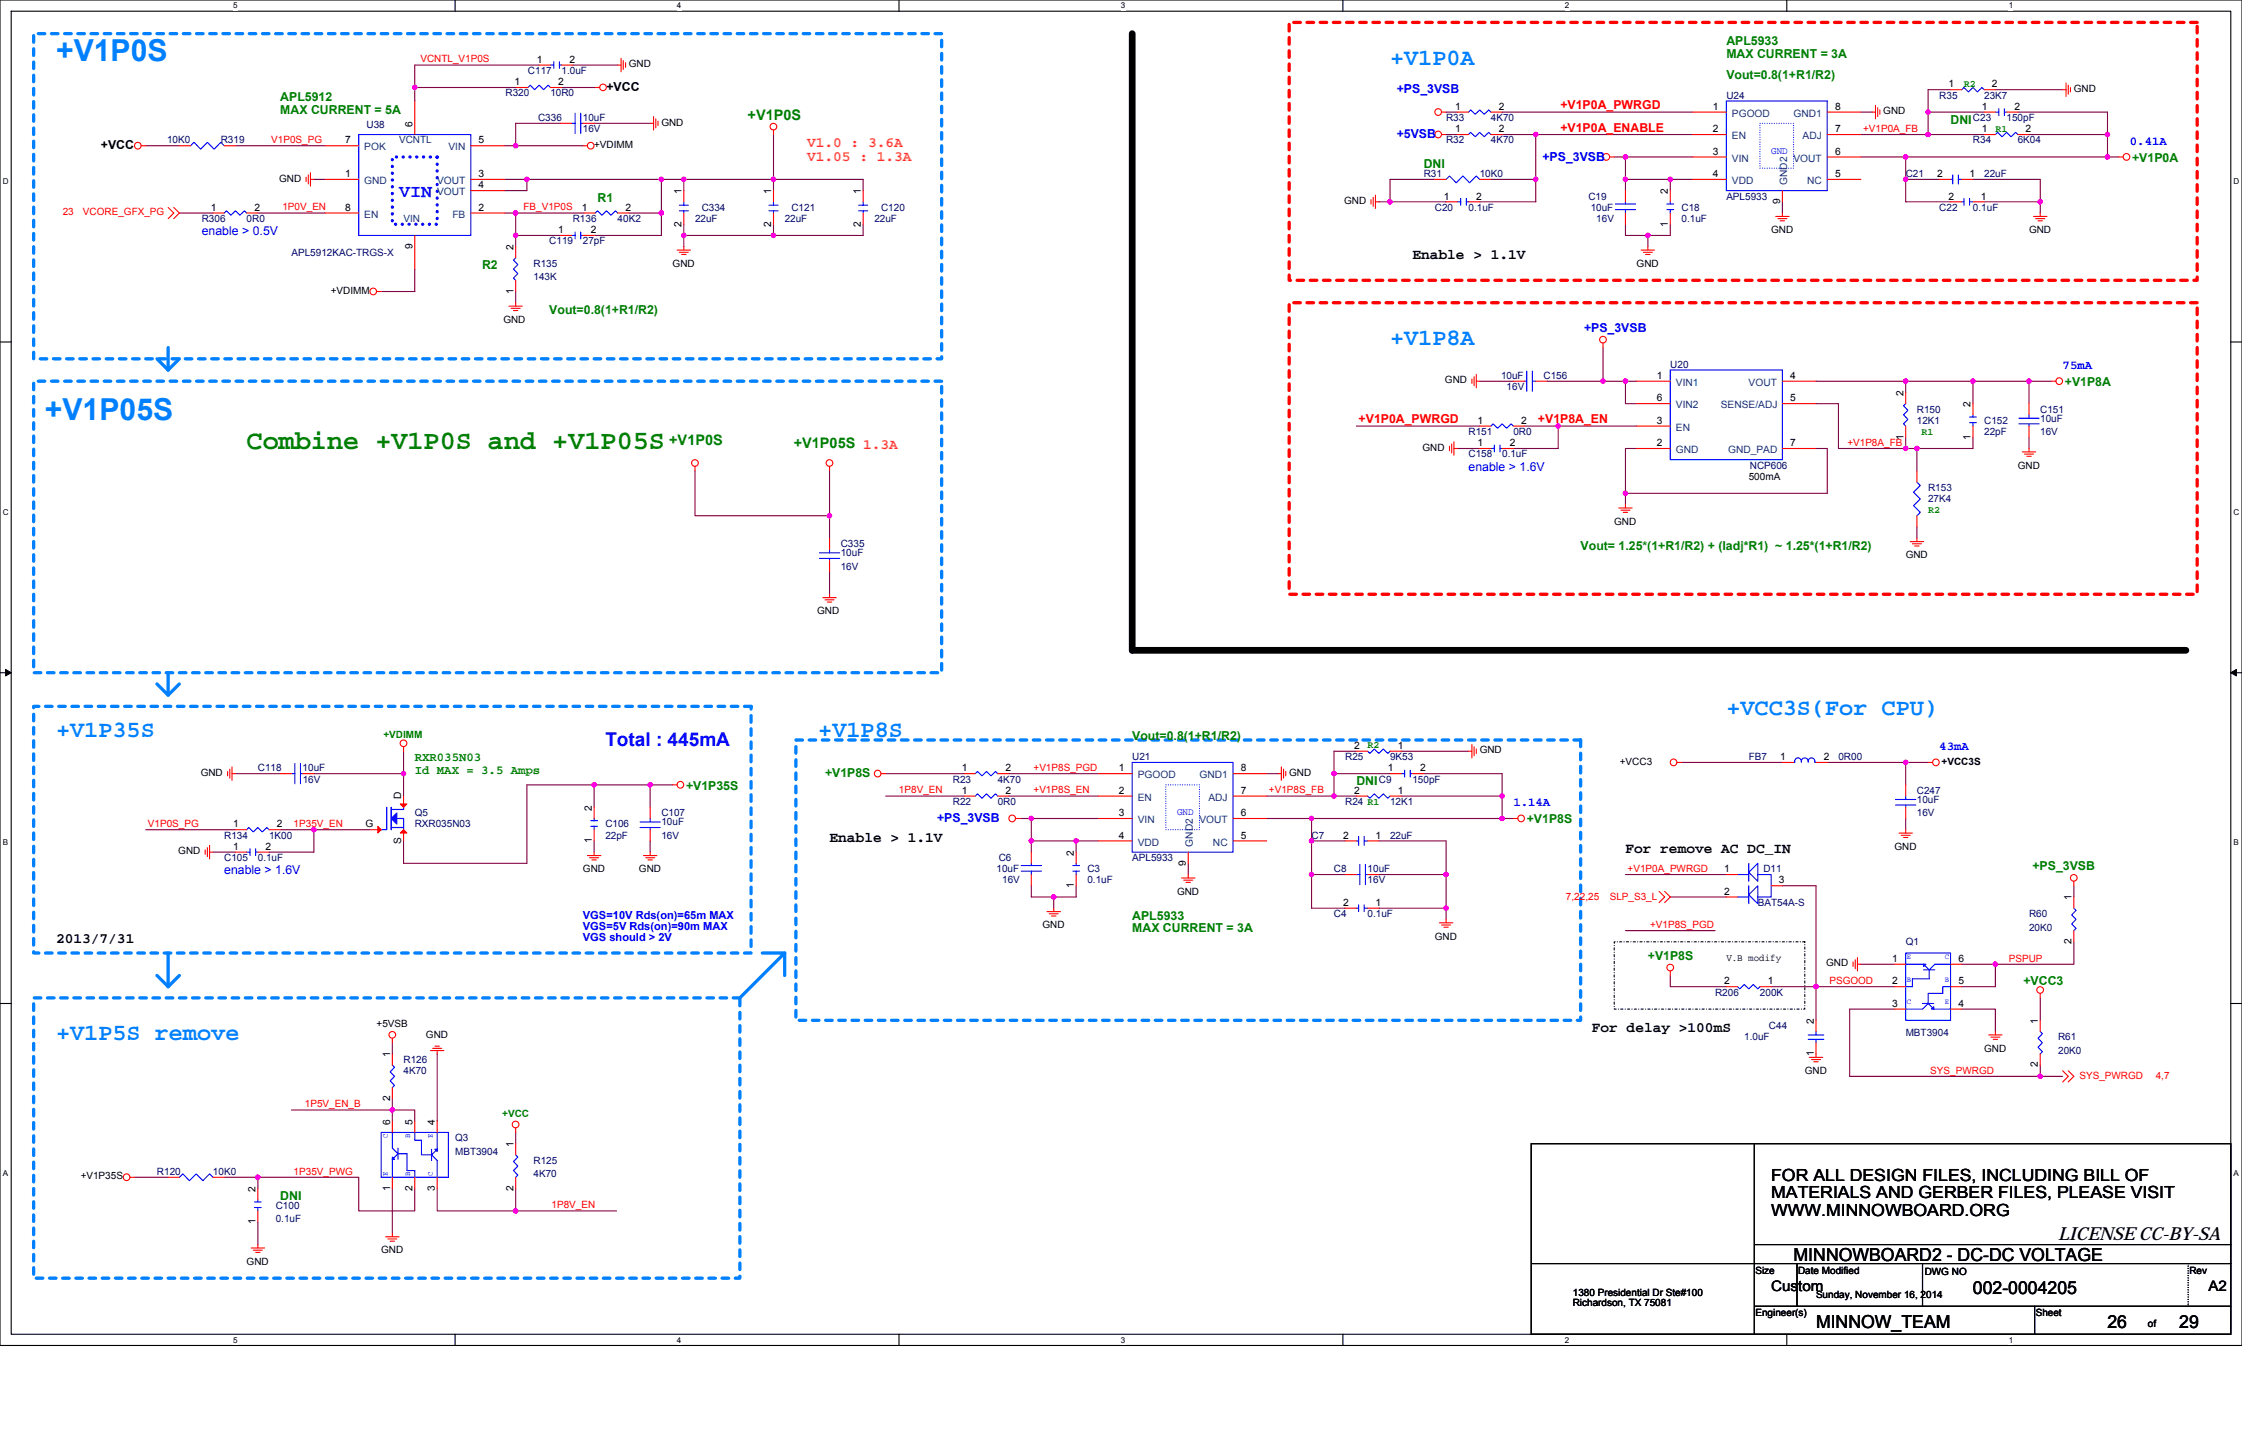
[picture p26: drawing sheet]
<svg xmlns="http://www.w3.org/2000/svg" width="432mm" height="279mm" viewBox="0 0 432 279" stroke-linecap="round" stroke-linejoin="round" font-family="sans-serif">
<defs><g id="words">
<g font-size="5.8" fill="#0080ff">
<text x="10.8" y="11.7">+V1P0S</text>
<text x="8.6" y="80.8">+V1P05S</text>
</g>
<text font-size="5.2" fill="#008000" x="47.5" y="86.4">Combine +V1P0S and +V1P05S</text>
<g font-size="4.5" fill="#0080ff">
<text x="267.7" y="12.4">+V1P0A</text>
<text x="267.7" y="66.4">+V1P8A</text>
<text x="332.5" y="137.6">+VCC3S(For CPU)</text>
<text x="10.8" y="142">+V1P35S</text>
<text x="157.6" y="142">+V1P8S</text>
<text x="10.8" y="200.3">+V1P5S remove</text>
</g>
<text font-size="3.7" fill="#00f" x="116.6" y="143.7">Total : 445mA</text>
<text font-size="3.5" fill="#00f" x="76.9" y="37.9">VIN</text>
<g font-size="3.5">
<text x="396.4" y="238.7">LICENSE CC-BY-SA</text>
<text x="345.4" y="242.7">MINNOWBOARD2 - DC-DC VOLTAGE</text>
<text x="380" y="249.2">002-0004205</text>
<text x="349.8" y="255.7">MINNOW_TEAM</text>
<text x="405.9" y="255.7">26</text>
<text x="419.7" y="255.7">29</text>
</g>
<g font-size="3.2">
<text x="341.1" y="227.4">FOR ALL DESIGN FILES, INCLUDING BILL OF</text>
<text x="341.1" y="230.7">MATERIALS AND GERBER FILES, PLEASE VISIT</text>
<text x="341.1" y="234.1">WWW.MINNOWBOARD.ORG</text>
</g>
<g font-size="2.8" fill="#008000">
<text x="144" y="23.1">+V1P0S</text>
<text x="128.9" y="85.7">+V1P0S</text>
<text x="152.9" y="86.4">+V1P05S 1.3A</text>
</g>
<g font-size="2.8" fill="#ff8000">
<text x="155.4" y="28.2">V1.0 : 3.6A</text>
<text x="155.4" y="31">V1.05 : 1.3A</text>
</g>
<g font-size="2.8">
<text x="272" y="49.8">Enable &gt; 1.1V</text>
<text x="159.8" y="162.1">Enable &gt; 1.1V</text>
<text x="313.1" y="164.3">For remove AC DC_IN</text>
<text x="10.8" y="181.5">2013/7/31</text>
<text x="306.6" y="198.8">For delay &gt;100mS</text>
<text x="341.1" y="248.6">Custom</text>
<text x="425.3" y="248.6">A2</text>
</g>
<g font-size="2.4" fill="#008000">
<text x="332.5" y="8.7">APL5933</text>
<text x="332.5" y="11.1">MAX CURRENT = 3A</text>
<text x="332.5" y="15.2">Vout=0.8(1+R1/R2)</text>
<text x="54" y="19.5">APL5912</text>
<text x="54" y="21.9">MAX CURRENT = 5A</text>
<text x="375.7" y="23.8">DNI</text>
<text x="274.2" y="32.4">DNI</text>
<text x="410.6" y="31.1">+V1P0A</text>
<text x="115.1" y="38.9">R1</text>
<text x="92.8" y="51.9">R2</text>
<text x="105.8" y="60.5">Vout=0.8(1+R1/R2)</text>
<text x="397.7" y="74.3">+V1P8A</text>
<text x="304.4" y="105.8">Vout= 1.25*(1+R1/R2) + (Iadj*R1) ~ 1.25*(1+R1/R2)</text>
<text x="218.1" y="142.5">Vout=0.8(1+R1/R2)</text>
<text x="79.9" y="146.6">RXR035N03</text>
<text x="79.9" y="149">Id MAX = 3.5 Amps</text>
<text x="158.9" y="149.7">+V1P8S</text>
<text x="132.1" y="152">+V1P35S</text>
<text x="261.2" y="151.2">DNI</text>
<text x="294" y="158.5">+V1P8S</text>
<text x="391.4" y="167.6">+PS_3VSB</text>
<text x="218.1" y="177.1">APL5933</text>
<text x="218.1" y="179.5">MAX CURRENT = 3A</text>
<text x="317.4" y="184.8">+V1P8S</text>
<text x="389.7" y="189.6">+VCC3</text>
<text x="54" y="231.1">DNI</text>
</g>
<g font-size="2.4">
<text x="116.8" y="17.5">+VCC</text>
<text x="19.4" y="28.8">+VCC</text>
</g>
<g font-size="2.4" fill="#00f">
<text x="269" y="18">+PS_3VSB</text>
<text x="269" y="26.6">+5VSB</text>
<text x="410.2" y="27.9">0.41A</text>
<text x="297.1" y="30.9">+PS_3VSB</text>
<text x="38.9" y="45.3">enable &gt; 0.5V</text>
<text x="305.1" y="63.9">+PS_3VSB</text>
<text x="397.3" y="71.1">75mA</text>
<text x="282.8" y="90.6">enable &gt; 1.6V</text>
<text x="373.5" y="144.5">43mA</text>
<text x="291.5" y="155.3">1.14A</text>
<text x="180.5" y="158.3">+PS_3VSB</text>
<text x="43.2" y="168.4">enable &gt; 1.6V</text>
</g>
<g font-size="2.4" fill="#f00">
<text x="300.5" y="21.1">+V1P0A_PWRGD</text>
<text x="300.5" y="25.4">+V1P0A_ENABLE</text>
<text x="261.7" y="81.5">+V1P0A_PWRGD</text>
<text x="296.2" y="81.5">+V1P8A_EN</text>
</g>
<g font-size="2.1" fill="#00f">
<text x="112.3" y="176.9">VGS=10V Rds(on)=65m MAX</text>
<text x="112.3" y="179.1">VGS=5V Rds(on)=90m MAX</text>
<text x="112.3" y="181.3">VGS should &gt; 2V</text>
</g>
<g font-size="1.9" fill="#f00">
<text x="81" y="12">VCNTL_V1P0S</text>
<text x="52.2" y="27.5">V1P0S_PG</text>
<text x="358.8" y="25.4">+V1P0A_FB</text>
<text x="12.1" y="41.4">23</text>
<text x="16" y="41.4">VCORE_GFX_PG</text>
<text x="54.4" y="40.5">1P0V_EN</text>
<text x="100.8" y="40.5">FB_V1P0S</text>
<text x="355.8" y="85.8">+V1P8A_FB</text>
<text x="199.1" y="148.4">+V1P8S_PGD</text>
<text x="173.1" y="152.8">1P8V_EN</text>
<text x="199.1" y="152.8">+V1P8S_EN</text>
<text x="244.4" y="152.8">+V1P8S_FB</text>
<text x="28.5" y="159.2">V1P0S_PG</text>
<text x="56.6" y="159.2">1P35V_EN</text>
<text x="313.5" y="167.9">+V1P0A_PWRGD</text>
<text x="301.6" y="173.4">7,22,25</text>
<text x="310" y="173.4">SLP_S3_L</text>
<text x="317.8" y="178.7">+V1P8S_PGD</text>
<text x="386.9" y="185.3">PSPUP</text>
<text x="352.3" y="189.6">PSGOOD</text>
<text x="371.8" y="206.7">SYS_PWRGD</text>
<text x="400.5" y="207.7">SYS_PWRGD</text>
<text x="415.2" y="207.7">4,7</text>
<text x="58.7" y="213.2">1P5V_EN_B</text>
<text x="56.6" y="226.2">1P35V_PWG</text>
<text x="106.2" y="232.6">1P8V_EN</text>
</g>
<g font-size="1.9">
<text x="99.1" y="16.4">1</text>
<text x="103.4" y="12.1">1</text>
<text x="107.5" y="16.4">2</text>
<text x="109.7" y="12.1">2</text>
<text x="121.1" y="12.9">GND</text>
<text x="375.2" y="16.8">1</text>
<text x="383.6" y="16.8">2</text>
<text x="399.4" y="17.7">GND</text>
<text x="280.2" y="21.1">1</text>
<text x="288.6" y="21.1">2</text>
<text x="329.9" y="21.1">1</text>
<text x="353.4" y="21.1">8</text>
<text x="362.7" y="22">GND</text>
<text x="381.7" y="21.1">1</text>
<text x="388" y="21.1">2</text>
<text x="66.5" y="27.6">7</text>
<text x="79.4" y="24.4" transform="rotate(-90 79.4 24.4)">6</text>
<text x="92.2" y="27.6">5</text>
<text x="114.4" y="28.5">+VDIMM</text>
<text x="127.4" y="24.2">GND</text>
<text x="280.2" y="25.5">1</text>
<text x="288.6" y="25.5">2</text>
<text x="329.9" y="25.5">2</text>
<text x="329.9" y="29.8">3</text>
<text x="353.4" y="25.5">7</text>
<text x="353.4" y="29.8">6</text>
<text x="381.7" y="25.5">1</text>
<text x="390.1" y="25.5">2</text>
<text x="53.8" y="35">GND</text>
<text x="66.5" y="34.1">1</text>
<text x="92.2" y="34.1">3</text>
<text x="329.9" y="34.1">4</text>
<text x="353.4" y="34.1">5</text>
<text x="373.1" y="34.1">2</text>
<text x="379.3" y="34.1">1</text>
<text x="40.6" y="40.6">1</text>
<text x="49" y="40.6">2</text>
<text x="66.5" y="40.6">8</text>
<text x="92.2" y="36.3">4</text>
<text x="92.2" y="40.6">2</text>
<text x="112.1" y="40.6">1</text>
<text x="120.5" y="40.6">2</text>
<text x="131.3" y="37.4" transform="rotate(-90 131.3 37.4)">1</text>
<text x="148.5" y="37.4" transform="rotate(-90 148.5 37.4)">1</text>
<text x="165.8" y="37.4" transform="rotate(-90 165.8 37.4)">1</text>
<text x="258.9" y="39.3">GND</text>
<text x="278.1" y="38.4">1</text>
<text x="284.3" y="38.4">2</text>
<text x="321.2" y="37.4" transform="rotate(-90 321.2 37.4)">2</text>
<text x="342.8" y="39.3" transform="rotate(-90 342.8 39.3)">9</text>
<text x="375.2" y="38.4">2</text>
<text x="381.5" y="38.4">1</text>
<text x="79.4" y="47.9" transform="rotate(-90 79.4 47.9)">9</text>
<text x="107.5" y="44.9">1</text>
<text x="113.8" y="44.9">2</text>
<text x="131.3" y="43.6" transform="rotate(-90 131.3 43.6)">2</text>
<text x="148.5" y="43.6" transform="rotate(-90 148.5 43.6)">2</text>
<text x="165.8" y="43.6" transform="rotate(-90 165.8 43.6)">2</text>
<text x="321.2" y="43.6" transform="rotate(-90 321.2 43.6)">1</text>
<text x="341.1" y="44.9">GND</text>
<text x="390.8" y="44.9">GND</text>
<text x="98.9" y="48.2" transform="rotate(-90 98.9 48.2)">2</text>
<text x="129.5" y="51.4">GND</text>
<text x="315.2" y="51.4">GND</text>
<text x="63.7" y="56.6">+VDIMM</text>
<text x="98.9" y="56.6" transform="rotate(-90 98.9 56.6)">1</text>
<text x="96.9" y="62.2">GND</text>
<text x="278.3" y="73.8">GND</text>
<text x="319.1" y="73">1</text>
<text x="319.1" y="77.3">6</text>
<text x="344.8" y="73">4</text>
<text x="344.8" y="77.3">5</text>
<text x="366.6" y="76.2" transform="rotate(-90 366.6 76.2)">2</text>
<text x="284.6" y="81.6">1</text>
<text x="293" y="81.6">2</text>
<text x="319.1" y="81.6">3</text>
<text x="379.5" y="78.4" transform="rotate(-90 379.5 78.4)">2</text>
<text x="274" y="86.8">GND</text>
<text x="284.6" y="85.9">1</text>
<text x="290.8" y="85.9">2</text>
<text x="319.1" y="85.9">2</text>
<text x="344.8" y="85.9">7</text>
<text x="366.6" y="84.6" transform="rotate(-90 366.6 84.6)">1</text>
<text x="379.5" y="84.6" transform="rotate(-90 379.5 84.6)">1</text>
<text x="336.8" y="92.4">500mA</text>
<text x="388.6" y="90.2">GND</text>
<text x="310.9" y="101">GND</text>
<text x="367" y="107.5">GND</text>
<text x="157.4" y="118.3">GND</text>
<text x="38.7" y="149.4">GND</text>
<text x="185.3" y="148.5">1</text>
<text x="193.7" y="148.5">2</text>
<text x="215.5" y="148.5">1</text>
<text x="239" y="148.5">8</text>
<text x="248.3" y="149.4">GND</text>
<text x="260.8" y="144.2">2</text>
<text x="267.3" y="148.5">1</text>
<text x="269.2" y="144.2">1</text>
<text x="273.5" y="148.5">2</text>
<text x="285" y="145.1">GND</text>
<text x="312" y="147.2">+VCC3</text>
<text x="342.9" y="146.4">1</text>
<text x="351.3" y="146.4">2</text>
<text x="373.9" y="147.3">+VCC3S</text>
<text x="77.3" y="153.9" transform="rotate(-90 77.3 153.9)">D</text>
<text x="185.3" y="152.8">1</text>
<text x="193.7" y="152.8">2</text>
<text x="215.5" y="152.8">2</text>
<text x="239" y="152.8">7</text>
<text x="260.8" y="152.8">2</text>
<text x="269.2" y="152.8">1</text>
<text x="44.9" y="159.3">1</text>
<text x="53.3" y="159.3">2</text>
<text x="70.4" y="159.3">G</text>
<text x="114" y="156.1" transform="rotate(-90 114 156.1)">2</text>
<text x="215.5" y="157.2">3</text>
<text x="215.5" y="161.5">4</text>
<text x="239" y="161.5">5</text>
<text x="239" y="157.2">6</text>
<text x="258.7" y="161.5">2</text>
<text x="264.9" y="161.5">1</text>
<text x="34.3" y="164.5">GND</text>
<text x="44.9" y="163.6">1</text>
<text x="51.2" y="163.6">2</text>
<text x="77.3" y="162.6" transform="rotate(-90 77.3 162.6)">S</text>
<text x="112.3" y="168">GND</text>
<text x="114" y="162.4" transform="rotate(-90 114 162.4)">1</text>
<text x="123.1" y="168">GND</text>
<text x="206.8" y="164.7" transform="rotate(-90 206.8 164.7)">2</text>
<text x="228.4" y="166.7" transform="rotate(-90 228.4 166.7)">9</text>
<text x="332.1" y="168">1</text>
<text x="364.9" y="163.6">GND</text>
<text x="206.8" y="171" transform="rotate(-90 206.8 171)">1</text>
<text x="226.7" y="172.3">GND</text>
<text x="332.1" y="172.3">2</text>
<text x="342.6" y="170.1">3</text>
<text x="399" y="173.4" transform="rotate(-90 399 173.4)">1</text>
<text x="200.8" y="178.8">GND</text>
<text x="258.7" y="174.4">2</text>
<text x="264.9" y="174.4">1</text>
<text x="276.4" y="180.9">GND</text>
<text x="332.5" y="185.1">V.B modify</text>
<text x="364.4" y="185.2">1</text>
<text x="377.2" y="185.2">6</text>
<text x="399" y="181.8" transform="rotate(-90 399 181.8)">2</text>
<text x="332.1" y="189.5">2</text>
<text x="340.5" y="189.5">1</text>
<text x="351.7" y="186.1">GND</text>
<text x="364.4" y="189.5">2</text>
<text x="377.2" y="189.5">5</text>
<text x="72.5" y="197.8">+5VSB</text>
<text x="349.3" y="197.1" transform="rotate(-90 349.3 197.1)">2</text>
<text x="364.4" y="193.9">3</text>
<text x="377.2" y="193.9">4</text>
<text x="392.5" y="197.1" transform="rotate(-90 392.5 197.1)">1</text>
<text x="75.1" y="203.6" transform="rotate(-90 75.1 203.6)">1</text>
<text x="82" y="199.9">GND</text>
<text x="349.3" y="203.4" transform="rotate(-90 349.3 203.4)">1</text>
<text x="382.1" y="202.5">GND</text>
<text x="347.6" y="206.8">GND</text>
<text x="392.5" y="205.5" transform="rotate(-90 392.5 205.5)">2</text>
<text x="75.1" y="212" transform="rotate(-90 75.1 212)">2</text>
<text x="75.1" y="216.6" transform="rotate(-90 75.1 216.6)">6</text>
<text x="79.4" y="216.6" transform="rotate(-90 79.4 216.6)">5</text>
<text x="83.8" y="216.6" transform="rotate(-90 83.8 216.6)">4</text>
<text x="98.9" y="220.9" transform="rotate(-90 98.9 220.9)">1</text>
<text x="15.5" y="227.1">+V1P35S</text>
<text x="49.2" y="229.5" transform="rotate(-90 49.2 229.5)">2</text>
<text x="75.1" y="229.3" transform="rotate(-90 75.1 229.3)">1</text>
<text x="79.4" y="229.3" transform="rotate(-90 79.4 229.3)">2</text>
<text x="83.8" y="229.3" transform="rotate(-90 83.8 229.3)">3</text>
<text x="98.9" y="229.3" transform="rotate(-90 98.9 229.3)">2</text>
<text x="49.2" y="235.8" transform="rotate(-90 49.2 235.8)">1</text>
<text x="47.5" y="243.5">GND</text>
<text x="73.4" y="241.4">GND</text>
<text x="338.1" y="245.3">Size</text>
<text x="346.3" y="245.3">Date Modified</text>
<text x="370.7" y="245.5">DWG NO</text>
<text x="421.7" y="245.3">Rev</text>
<text x="302.9" y="249.6">1380 Presidential Dr Ste#100</text>
<text x="302.9" y="251.6">Richardson, TX 75081</text>
<text x="349.8" y="250">Sunday, November 16, 2014</text>
<text x="338.1" y="253.4">Engineer(s)</text>
<text x="392.1" y="253.4">Sheet</text>
<text x="413.7" y="255.6">of</text>
</g>
<g font-size="1.9" fill="#000080">
<text x="101.7" y="14.2">C117</text>
<text x="108.2" y="14.2">1.0uF</text>
<text x="97.4" y="18.6">R320</text>
<text x="103.6" y="23.3">C336</text>
<text x="106" y="18.6">10R0</text>
<text x="112.3" y="23.3">10uF</text>
<text x="278.5" y="23.3">R33</text>
<text x="287.1" y="23.3">4K70</text>
<text x="332.5" y="19">U24</text>
<text x="373.5" y="19">R35</text>
<text x="380" y="23.3">C23</text>
<text x="382.1" y="19">23K7</text>
<text x="386.5" y="23.3">150pF</text>
<text x="32.2" y="27.6">10K0</text>
<text x="42.5" y="27.6">R319</text>
<text x="70.6" y="24.6">U38</text>
<text x="112.3" y="25.5">16V</text>
<text x="278.5" y="27.6">R32</text>
<text x="287.1" y="27.6">4K70</text>
<text x="380" y="27.6">R34</text>
<text x="388.6" y="27.6">6K04</text>
<text x="274.2" y="34.1">R31</text>
<text x="285" y="34.1">10K0</text>
<text x="367" y="34.1">C21</text>
<text x="382.1" y="34.1">22uF</text>
<text x="135.1" y="40.6">C334</text>
<text x="152.4" y="40.6">C121</text>
<text x="169.7" y="40.6">C120</text>
<text x="276.4" y="40.6">C20</text>
<text x="282.8" y="40.6">0.1uF</text>
<text x="305.9" y="38.4">C19</text>
<text x="306.4" y="40.6">10uF</text>
<text x="323.8" y="40.6">C18</text>
<text x="332.5" y="38.4">APL5933</text>
<text x="373.5" y="40.6">C22</text>
<text x="380" y="40.6">0.1uF</text>
<text x="38.9" y="42.7">R306</text>
<text x="47.5" y="42.7">0R0</text>
<text x="105.8" y="47.1">C119</text>
<text x="110.3" y="42.7">R136</text>
<text x="112.3" y="47.1">27pF</text>
<text x="119" y="42.7">40K2</text>
<text x="133.9" y="42.7">22uF</text>
<text x="151.1" y="42.7">22uF</text>
<text x="168.4" y="42.7">22uF</text>
<text x="307.4" y="42.7">16V</text>
<text x="323.8" y="42.7">0.1uF</text>
<text x="56.1" y="49.2">APL5912KAC-TRGS-X</text>
<text x="102.8" y="51.4">R135</text>
<text x="102.8" y="54">143K</text>
<text x="321.7" y="70.8">U20</text>
<text x="289.1" y="73">10uF</text>
<text x="290.2" y="75.1">16V</text>
<text x="297.3" y="73">C156</text>
<text x="282.8" y="83.8">R151</text>
<text x="291.5" y="83.8">0R0</text>
<text x="369.2" y="79.4">R150</text>
<text x="369.2" y="81.6">12K1</text>
<text x="382.1" y="81.6">C152</text>
<text x="382.1" y="83.8">22pF</text>
<text x="392.9" y="79.4">C151</text>
<text x="392.9" y="81.2">10uF</text>
<text x="392.9" y="83.8">16V</text>
<text x="282.8" y="88.1">C158</text>
<text x="289.3" y="88.1">0.1uF</text>
<text x="337" y="90.2">NCP606</text>
<text x="371.3" y="94.6">R153</text>
<text x="371.3" y="96.7">27K4</text>
<text x="161.9" y="105.3">C335</text>
<text x="161.9" y="107.1">10uF</text>
<text x="161.9" y="109.7">16V</text>
<text x="49.7" y="148.5">C118</text>
<text x="58.3" y="148.5">10uF</text>
<text x="218.1" y="146.4">U21</text>
<text x="259.1" y="146.4">R25</text>
<text x="267.7" y="146.4">9K53</text>
<text x="336.8" y="146.4">FB7</text>
<text x="354.1" y="146.4">0R00</text>
<text x="58.3" y="150.7">16V</text>
<text x="183.5" y="150.7">R23</text>
<text x="183.5" y="155">R22</text>
<text x="192.2" y="150.7">4K70</text>
<text x="192.2" y="155">0R0</text>
<text x="259.1" y="155">R24 R1</text>
<text x="265.6" y="150.7">C9</text>
<text x="267.7" y="155">12K1</text>
<text x="272" y="150.7">150pF</text>
<text x="369.2" y="152.8">C247</text>
<text x="369.2" y="154.6">10uF</text>
<text x="43.2" y="161.5">R134</text>
<text x="51.8" y="161.5">1K00</text>
<text x="79.9" y="157.2">Q5</text>
<text x="79.9" y="159.3">RXR035N03</text>
<text x="116.6" y="159.3">C106</text>
<text x="116.6" y="161.5">22pF</text>
<text x="127.4" y="157.2">C107</text>
<text x="127.4" y="158.9">10uF</text>
<text x="127.4" y="161.5">16V</text>
<text x="252.6" y="161.5">C7</text>
<text x="267.7" y="161.5">22uF</text>
<text x="369.2" y="157.2">16V</text>
<text x="43.2" y="165.8">C105</text>
<text x="49.7" y="165.8">0.1uF</text>
<text x="191.9" y="168">10uF</text>
<text x="192.4" y="165.8">C6</text>
<text x="209.4" y="168">C3</text>
<text x="218.1" y="165.8">APL5933</text>
<text x="256.9" y="168">C8</text>
<text x="263.4" y="168">10uF</text>
<text x="339.6" y="168">D11</text>
<text x="193" y="170.1">16V</text>
<text x="209.4" y="170.1">0.1uF</text>
<text x="263.4" y="170.1">16V</text>
<text x="256.9" y="176.6">C4</text>
<text x="263.4" y="176.6">0.1uF</text>
<text x="338.5" y="174.4">BAT54A-S</text>
<text x="390.8" y="176.6">R60</text>
<text x="390.8" y="179.2">20K0</text>
<text x="367" y="182">Q1</text>
<text x="330.3" y="191.7">R206</text>
<text x="339" y="191.7">200K</text>
<text x="335.9" y="200.3">1.0uF</text>
<text x="340.7" y="198.2">C44</text>
<text x="367" y="199.5">MBT3904</text>
<text x="396.4" y="200.3">R61</text>
<text x="396.4" y="202.9">20K0</text>
<text x="77.7" y="204.7">R126</text>
<text x="77.7" y="206.8">4K70</text>
<text x="87.7" y="219.8">Q3</text>
<text x="30.2" y="226.3">R120</text>
<text x="41" y="226.3">10K0</text>
<text x="87.7" y="222.4">MBT3904</text>
<text x="102.8" y="224.1">R125</text>
<text x="102.8" y="226.7">4K70</text>
<text x="53.1" y="232.7">C100</text>
<text x="53.1" y="235.3">0.1uF</text>
</g>
<g font-size="1.9" fill="#008000">
<text x="378.2" y="16.7">R2</text>
<text x="384.3" y="25.4">R1</text>
<text x="370.1" y="83.7">R1</text>
<text x="371.3" y="98.8">R2</text>
<text x="73.8" y="142.1">+VDIMM</text>
<text x="263.4" y="144.1">R2</text>
<text x="96.7" y="215.1">+VCC</text>
</g>
<g font-size="1.9" fill="#004080">
<text x="333.6" y="22.5">PGOOD</text>
<text x="345.4" y="22.5">GND1</text>
<text x="70.2" y="29">POK</text>
<text x="76.9" y="27.6">VCNTL</text>
<text x="86.4" y="29">VIN</text>
<text x="333.6" y="26.8">EN</text>
<text x="347.2" y="26.8">ADJ</text>
<text x="70.2" y="35.4">GND</text>
<text x="84.2" y="35.4">VOUT</text>
<text x="333.6" y="31.1">VIN</text>
<text x="333.6" y="35.4">VDD</text>
<text x="344.2" y="35.6" transform="rotate(-90 344.2 35.6)">GND2</text>
<text x="345.4" y="31.1">VOUT</text>
<text x="348" y="35.4">NC</text>
<text x="70.2" y="41.9">EN</text>
<text x="84.2" y="37.6">VOUT</text>
<text x="87.1" y="41.9">FB</text>
<text x="77.7" y="42.7">VIN</text>
<text x="322.8" y="74.3">VIN1</text>
<text x="336.8" y="74.3">VOUT</text>
<text x="322.8" y="82.9">EN</text>
<text x="322.8" y="78.6">VIN2</text>
<text x="331.4" y="78.6">SENSE/ADJ</text>
<text x="322.8" y="87.2">GND</text>
<text x="332.8" y="87.2">GND_PAD</text>
<text x="219.1" y="149.9">PGOOD</text>
<text x="231" y="149.9">GND1</text>
<text x="219.1" y="154.2">EN</text>
<text x="232.7" y="154.2">ADJ</text>
<text x="219.1" y="158.5">VIN</text>
<text x="231" y="158.5">VOUT</text>
<text x="219.1" y="162.8">VDD</text>
<text x="229.8" y="163" transform="rotate(-90 229.8 163)">GND2</text>
<text x="233.6" y="162.8">NC</text>
</g>
<g font-size="1.9" fill="#00f">
<text x="341.1" y="29.6">GND</text>
<text x="226.7" y="157">GND</text>
</g>
<g font-size="1.6">
<text x="44.9" y="1.6">5</text>
<text x="130.4" y="1.6">4</text>
<text x="215.9" y="1.6">3</text>
<text x="301.4" y="1.6">2</text>
<text x="386.9" y="1.6">1</text>
<text x=".6" y="35.4">D</text>
<text x="430.2" y="35.4">D</text>
<text x=".6" y="99.1">C</text>
<text x="430.2" y="99.1">C</text>
<text x=".6" y="162.8">B</text>
<text x="430.2" y="162.8">B</text>
<text x=".6" y="226.5">A</text>
<text x="430.2" y="226.5">A</text>
<text x="44.9" y="258.5">5</text>
<text x="130.4" y="258.5">4</text>
<text x="215.9" y="258.5">3</text>
<text x="301.4" y="258.5">2</text>
<text x="386.9" y="258.5">1</text>
</g>
<g font-size="1.5" fill="#00f">
<text x="367.2" y="184.7">E</text>
<text x="374.6" y="184.7">C</text>
<text x="367.2" y="189">B</text>
<text x="374.6" y="189">B</text>
<text x="367.2" y="193.4">C</text>
<text x="374.6" y="193.4">E</text>
<text x="74.7" y="219.1" transform="rotate(-90 74.7 219.1)">C</text>
<text x="79" y="219.1" transform="rotate(-90 79 219.1)">B</text>
<text x="83.3" y="219.1" transform="rotate(-90 83.3 219.1)">E</text>
<text x="74.7" y="226.5" transform="rotate(-90 74.7 226.5)">E</text>
<text x="79" y="226.5" transform="rotate(-90 79 226.5)">B</text>
<text x="83.3" y="226.5" transform="rotate(-90 83.3 226.5)">C</text>
</g>
</g></defs>
<path d="M0 0h431.8v259.1h-431.8zM2.2 2.2h427.4v254.7h-427.4z" fill="none" stroke="#000" stroke-width=".21"/>
<g fill="#fff">
<path d="M44.9 .2h.9v1.7h-.9z"/>
<path d="M44.9 257.1h.9v1.8h-.9z"/>
</g>
<path d="M87.7 0v2.2M87.7 256.9v2.2" fill="none" stroke="#000" stroke-width=".21"/>
<g fill="#fff">
<path d="M130.4 .2h.9v1.7h-.9z"/>
<path d="M130.4 257.1h.9v1.8h-.9z"/>
</g>
<path d="M173.1 0v2.2M173.1 256.9v2.2" fill="none" stroke="#000" stroke-width=".21"/>
<g fill="#fff">
<path d="M215.9 .2h.8v1.7h-.8z"/>
<path d="M215.9 257.1h.8v1.8h-.8z"/>
</g>
<path d="M258.6 0v2.2M258.6 256.9v2.2" fill="none" stroke="#000" stroke-width=".21"/>
<g fill="#fff">
<path d="M301.4 .2h.8v1.7h-.8z"/>
<path d="M301.4 257.1h.8v1.8h-.8z"/>
</g>
<path d="M344.1 0v2.2M344.1 256.9v2.2" fill="none" stroke="#000" stroke-width=".21"/>
<g fill="#fff">
<path d="M386.9 .2h.8v1.7h-.8z"/>
<path d="M386.9 257.1h.8v1.8h-.8z"/>
<path d="M.6 34h1.1v1.7h-1.1z"/>
<path d="M430.2 34h1.1v1.7h-1.1z"/>
<path d="M.6 97.7h1.1v1.7h-1.1z"/>
<path d="M430.2 97.7h1.1v1.7h-1.1z"/>
</g>
<path d="M0 65.8h2.2M429.6 65.8h2.2" fill="none" stroke="#000" stroke-width=".21"/>
<g fill="#fff">
<path d="M.6 161.4h1v1.7h-1z"/>
<path d="M430.2 161.4h1v1.7h-1z"/>
</g>
<path d="M0 129.5h2.2M429.6 129.5h2.2" fill="none" stroke="#000" stroke-width=".21"/>
<path d="M1.1 128.9l1.1 .6-1.1 .7zM429.6 129.5l1.1-.6v1.3z" fill="#000" stroke="#000" stroke-width=".19"/>
<g fill="#fff">
<path d="M.6 225.1h1v1.7h-1z"/>
<path d="M430.2 225.1h1v1.7h-1z"/>
</g>
<path d="M218.1 125.2h2.1M0 193.2h2.2M429.6 193.2h2.2M294.9 220.2h134.7v36.7h-134.7zM337.9 239.6h91.7M337.9 220.2v36.7M295.1 243.3h134.5M337.9 251.5h91.7M346.1 243.3v8.2M370.3 243.3v8.2M391.9 251.5v5.4" fill="none" stroke="#000" stroke-width=".21"/>
<path d="M6.5 6.5h174.9v62.6h-174.9zM6.5 73.4h174.9v56.1h-174.9zM6.5 136h138.2v47.5h-138.2zM153.3 142.5h151.1v54h-151.1zM6.5 192.2h136v53.9h-136z" fill="none" stroke="#0080ff" stroke-width=".63" stroke-dasharray="1.3 1.3"/>
<path d="M30.2 69.1l2.2 2.1M32.4 66.9v4.3M34.5 69.1l-2.1 2.1M32.4 129.5v4.4l-2.2-2.2M34.5 131.7l-2.1 2.2M30.2 187.8l2.2 2.2M32.4 183.5v6.5M34.5 187.8l-2.1 2.2M146.8 183.5h4.3l-8.6 8.7M151.1 183.5v4.3" fill="none" stroke="#0080ff" stroke-width=".63"/>
<path d="M248.3 4.3h174.9v49.7h-174.9zM248.3 58.3h174.9v56.1h-174.9z" fill="none" stroke="#f00" stroke-width=".63" stroke-dasharray="1.3 1.3"/>
<path d="M218.1 6.5v118.7h202.9" fill="none" stroke="#000" stroke-width="1.3"/>
<path d="M310.9 181.4h36.7v12.9h-36.7z" fill="none" stroke="#000" stroke-width=".21" stroke-dasharray=".4 .4 0 .4"/>
<g fill="none" stroke="#800040" stroke-width=".21">
<path d="M79.9 16.8h19.6M79.9 16.8v2.6M103.8 12.5h-23.9v4.3M108.2 16.8h6.4M110.3 12.5h8.7M375.7 17.3h-4.4v4.3M384.3 17.3h13M28.1 28.1h6.4M45.3 28.1h17.3M60.5 34.5h2.1M97.2 34.5h4.3M97.2 28.1h2.1"/>
<path d="M99.3 28.1h13M101.5 34.5h25.9M101.5 34.5v2.2h-4.3M107.9 23.7h-8.6v4.4M114.4 23.7h10.8M127.4 34.5h4.3v2.2M127.4 34.5v6.5M149 36.7v-2.2h17.2v2.2M149 25.9v8.6h-17.3M265.6 38.9h2.1M267.7 38.9h10.8M276.4 34.5h-8.7v4.4"/>
<path d="M278.5 21.6h2.2M278.5 25.9h2.2M287.1 34.5h8.7M289.3 21.6h36.7M289.3 25.9h6.5M295.8 25.9h30.2M295.8 34.5v4.4h-10.8M295.8 25.9v8.6M310.9 30.2h2.2M313.1 30.2h12.9M313.1 34.5h8.6v2.2M313.1 30.2v4.3"/>
<path d="M313.1 34.5v2.2M321.7 34.5h4.3M343.3 38.9v2.1M358.4 25.9h12.9M358.4 30.2h8.6M358.4 21.6h2.2M367 34.5h6.5M367 30.2v4.3M367 34.5v4.4h8.7M367 30.2h41.1M371.3 25.9h10.8M371.3 21.6h10.8"/>
<path d="M371.3 21.6v4.3M380 34.5h12.9v4.4M382.1 38.9h10.8M388.6 21.6h17.3v4.3M390.8 25.9h15.1M392.9 38.9v2.1M405.9 25.9v4.3M34.5 41h6.5M49.7 41h12.9M79.9 51.8v4.3h-6.5M97.2 41h2.1M99.3 45.3v2.2"/>
<path d="M99.3 56.1v2.2M99.3 41h13.2M99.3 45.3h8.6M99.3 41v4.3M121.1 41h6.3M127.4 41v4.3h-13M131.7 45.3h17.3M131.7 43.2v2.1M131.7 45.3v2.2M149 43.2v2.1M166.2 43.2v2.1h-17.2M313.1 43.2v2.1h4.3"/>
<path d="M317.4 45.3v2.2M321.7 43.2v2.1h-4.3M285 73.4h6.5M297.9 73.4h10.8M308.7 73.4h4.4v4.3h2.1M308.7 66.9v6.5M313.1 73.4h2.1M349.8 77.7h4.3v8.7h12.9M349.8 73.4h17.2M367 73.4h13M367 73.4v2.2M380 73.4h10.8"/>
<path d="M380 73.4v4.3M390.8 73.4h4.3M390.8 73.4v4.3M133.9 90.7v8.6h25.9v-8.6M159.8 99.3v4.3M261.2 82h23.8M280.7 86.4h4.3M293.6 82h6.5M300.1 82v4.4h-8.6M300.1 82h15.1M313.1 95v2.2M315.2 86.4h-2.1v8.6"/>
<path d="M349.8 86.4h2.1v8.6h-38.8M367 86.4h2.2v4.3M367 84.2v2.2M380 84.2v2.2h-10.8M390.8 84.2v2.2M159.8 110.1v4.3M369.2 101.5v2.1M28.1 159.8h17.2M45.3 149h8.7M54 159.8h6.5M60.5 159.8v4.3h-8.7M60.5 159.8h10.7"/>
<path d="M60.5 149h17.2M77.7 144.7v4.3M77.7 149v4.3M114.4 151.1h10.8M114.4 151.1v4.3M114.4 151.1h-12.9v15.1h-23.8v-4.3M125.2 151.1v4.3M125.2 151.1h4.3M170.6 149h15.1M170.6 153.3h15.1M194.3 153.3h17.3M194.3 149h17.3"/>
<path d="M196.5 157.6h2.1M198.6 157.6h13M198.6 157.6v4.3M244 153.3h12.9M244 149h2.1M244 157.6h8.6v4.3M252.6 157.6h36.7M256.9 149v4.3h4.3M261.2 144.7h-4.3v4.3h10.8M269.9 153.3h19.4M269.9 144.7h12.9M274.2 149h15.1v4.3"/>
<path d="M289.3 157.6h2.2M289.3 153.3v4.3M323.8 146.8h19.5M351.9 146.8h15.1M367 146.8h4.3M367 146.8v4.3M367 157.6v2.2M41 164.1h4.3M114.4 161.9v2.2M125.2 161.9v2.2M198.6 161.9v2.2M198.6 170.6v2.1h4.3"/>
<path d="M198.6 161.9h8.7M202.9 172.7v2.2M207.3 161.9h4.3M207.3 170.6v2.1h-4.4M207.3 161.9v2.2M228.9 166.2v2.2M252.6 161.9h6.5M252.6 168.4h6.5M252.6 161.9v13h6.5M265.6 174.9h12.9v2.1M265.6 168.4h12.9v6.5M265.6 161.9h12.9v6.5"/>
<path d="M313.1 179.2h17.2M313.1 168.4h19.4M321.7 172.7h10.8M343.3 170.6h6.5v19.4M399.4 170.6v2.1M321.7 187.8v2.2h10.8M341.1 190h8.7M349.8 190v6.5M349.8 190h15.1M358.4 185.7h6.5M364.9 194.3h-8.7v13h36.7M377.8 194.3h6.5v4.3"/>
<path d="M377.8 185.7h6.5M384.3 185.7v4.3h-6.5M392.9 192.2v4.3M399.4 181.4v4.3h-15.1M56.1 213.7h19.5M75.6 213.7v2.2M75.6 213.7h4.3v2.2M75.6 211.6v2.1M75.6 200.8v2.1M84.2 202.9v13M99.3 218.1v2.1M392.9 205.1v2.2h4.4"/>
<path d="M25.9 226.7h6.5M43.2 226.7h6.5M49.7 226.7h19.4v6.5h10.8v-4.3M49.7 235.3v4.3M49.7 226.7v2.2M75.6 228.9v8.6M84.2 228.9v4.3h15.1M99.3 228.9v4.3M99.3 233.2h19.4"/>
</g>
<g fill="#f0f" stroke="#f0f" stroke-width=".21">
<circle cx="79.9" cy="16.8" r=".42"/>
<circle cx="99.3" cy="28.1" r=".42"/>
<circle cx="149" cy="34.5" r=".42"/>
<circle cx="127.4" cy="34.5" r=".42"/>
<circle cx="101.5" cy="34.5" r=".42"/>
<circle cx="99.3" cy="45.3" r=".42"/>
<circle cx="99.3" cy="41" r=".42"/>
<circle cx="127.4" cy="41" r=".42"/>
<circle cx="131.7" cy="45.3" r=".42"/>
<circle cx="149" cy="45.3" r=".42"/>
<circle cx="198.6" cy="157.6" r=".42"/>
<circle cx="198.6" cy="161.9" r=".42"/>
<circle cx="202.9" cy="172.7" r=".42"/>
<circle cx="207.2" cy="161.9" r=".42"/>
<circle cx="256.9" cy="149" r=".42"/>
<circle cx="289.3" cy="153.3" r=".42"/>
<circle cx="289.3" cy="157.6" r=".42"/>
<circle cx="252.6" cy="157.6" r=".42"/>
<circle cx="252.6" cy="168.4" r=".42"/>
<circle cx="252.6" cy="161.9" r=".42"/>
<circle cx="278.5" cy="174.9" r=".42"/>
<circle cx="278.5" cy="168.4" r=".42"/>
<circle cx="256.9" cy="153.3" r=".42"/>
<circle cx="125.2" cy="151.1" r=".42"/>
<circle cx="49.6" cy="226.7" r=".42"/>
<circle cx="75.6" cy="213.7" r=".42"/>
<circle cx="405.9" cy="25.9" r=".42"/>
<circle cx="300.1" cy="82" r=".42"/>
<circle cx="308.7" cy="73.4" r=".42"/>
<circle cx="369.2" cy="86.3" r=".42"/>
<circle cx="267.7" cy="38.8" r=".42"/>
<circle cx="313" cy="30.2" r=".42"/>
<circle cx="313" cy="34.5" r=".42"/>
<circle cx="321.7" cy="34.5" r=".42"/>
<circle cx="317.4" cy="45.3" r=".42"/>
<circle cx="371.3" cy="25.9" r=".42"/>
<circle cx="371.3" cy="21.6" r=".42"/>
<circle cx="367" cy="34.5" r=".42"/>
<circle cx="405.9" cy="30.2" r=".42"/>
<circle cx="367" cy="30.2" r=".42"/>
<circle cx="392.9" cy="38.8" r=".42"/>
<circle cx="295.8" cy="25.9" r=".42"/>
<circle cx="77.7" cy="149" r=".42"/>
<circle cx="114.4" cy="151.1" r=".42"/>
<circle cx="60.4" cy="159.8" r=".42"/>
<circle cx="367" cy="146.8" r=".42"/>
<circle cx="159.8" cy="99.3" r=".42"/>
<circle cx="99.3" cy="233.2" r=".42"/>
<circle cx="384.3" cy="185.7" r=".42"/>
<circle cx="349.7" cy="190" r=".42"/>
<circle cx="392.9" cy="207.3" r=".42"/>
<circle cx="131.7" cy="34.5" r=".42"/>
<circle cx="390.8" cy="73.4" r=".42"/>
<circle cx="380" cy="73.4" r=".42"/>
<circle cx="367" cy="73.4" r=".42"/>
<circle cx="313" cy="73.4" r=".42"/>
<circle cx="367" cy="86.3" r=".42"/>
<circle cx="313" cy="95" r=".42"/>
<circle cx="295.8" cy="34.5" r=".42"/>
</g>
<g fill="none" stroke="#f00" stroke-width=".21">
<path d="M79.9 19.4v6.5M99.5 16.8h2.2M103.8 12.5h2.2M106 16.8h2.2M108.2 12.5h2.1M114.6 16.8h.9M119 12.5h.6M119.6 11.2v2.6M120 11.7v1.7M120.5 12.1v.9M375.7 17.3h2.1M382.1 17.3h2.2"/>
<path d="M397.3 17.3h.6M397.9 16v2.6M398.3 16.4v1.7M398.8 16.8v.9M27.2 28.1h.9M32.4 39.9l1.1 1.1-1.1 1.1M33.5 39.9l1 1.1-1 1.1M34.5 28.1h2.2M43.2 28.1h2.1M58.9 34.1v.9M59.4 33.7v1.7M59.8 33.3v2.5"/>
<path d="M59.8 34.5h.7M62.6 34.5h6.5M62.6 28.1h6.5M90.7 34.5h6.5M90.7 28.1h6.5M90.7 36.7h6.5M107.9 23.7h2.2M112.3 23.7h2.1M112.3 28.1h.8M125.2 23.7h.7M125.9 22.5v2.5M126.3 22.9v1.7"/>
<path d="M126.7 23.3v.9M131.7 36.7v2.2M149 25v.9M149 36.7v2.2M166.2 36.7v2.2M264.1 38.4v.9M264.5 38v1.7M264.9 38.9h.7M264.9 37.6v2.6M276.4 34.5h2.1M277.6 21.6h.9M277.6 25.9h.9"/>
<path d="M278.5 38.9h2.2M280.7 25.9h2.1M280.7 21.6h2.1M282.8 38.9h2.2M285 34.5h2.1M287.1 25.9h2.2M287.1 21.6h2.2M310 30.2h.9M313.1 36.7v2.2M321.7 36.7v2.2M326 21.6h6.5M326 25.9h6.5"/>
<path d="M326 30.2h6.5M326 34.5h6.5M343.3 36.7v2.2M351.9 34.5h6.5M351.9 30.2h6.5M351.9 25.9h6.5M351.9 21.6h6.5M360.6 21.6h.6M361.2 20.3v2.6M361.6 20.7v1.8M362.1 21.2v.8M373.5 34.5h2.2"/>
<path d="M375.7 38.9h2.1M377.8 34.5h2.2M380 38.9h2.1M382.1 21.6h2.2M382.1 25.9h2.2M386.5 21.6h2.1M388.6 25.9h2.2M408.1 30.2h.8M41 41h2.2M47.5 41h2.2M62.6 41h6.5M72.5 56.1h.9"/>
<path d="M79.9 45.3v6.5M90.7 41h6.5M98 58.9h2.6M98.4 59.4h1.8M98.9 59.8h.8M99.3 58.3v.6M99.3 54v2.1M99.3 47.5v2.2M107.9 45.3h2.2M112.3 45.3h2.1M112.5 41h2.1M119 41h2.1"/>
<path d="M130.4 48.2h2.6M130.8 48.6h1.8M131.3 49h.8M131.7 47.5v.7M131.7 41v2.2M149 41v2.2M166.2 41v2.2M313.1 41v2.2M316.1 48.2h2.6M316.5 48.6h1.7M316.9 49h.9M317.4 47.5v.7"/>
<path d="M321.7 41v2.2M342 41.7h2.6M342.4 42.1h1.7M342.9 42.5h.8M343.3 41v.7M391.6 41.7h2.6M392.1 42.1h1.7M392.5 42.5h.9M392.9 41v.7M283.5 73v.8M283.9 72.5v1.8M284.3 73.4h.7"/>
<path d="M284.3 72.1v2.6M291.5 73.4h2.1M295.8 73.4h2.1M308.7 66.1v.8M315.2 73.4h6.5M315.2 77.7h6.5M343.3 77.7h6.5M343.3 73.4h6.5M367 75.6v2.1M380 77.7v2.2M390.8 77.7v2.2M395.1 73.4h.9"/>
<path d="M133.9 89.8v.9M159.8 89.8v.9M279.2 85.9v.9M279.6 85.5v1.7M280 86.4h.7M280 85.1v2.6M285 82h2.1M285 86.4h2.1M289.3 86.4h2.2M291.5 82h2.1M311.8 97.8h2.5M312.2 98.2h1.7"/>
<path d="M312.6 98.7h.9M313.1 97.2v.6M315.2 86.4h6.5M315.2 82h6.5M343.3 86.4h6.5M367 82v2.2M369.2 90.7v2.1M369.2 99.3v2.2M380 82v2.2M389.5 87h2.6M389.9 87.4h1.7M390.4 87.9h.8"/>
<path d="M390.8 86.4v.6M390.8 82v2.2M158.5 115.1h2.6M158.9 115.5h1.7M159.3 115.9h.9M159.8 114.4v.7M159.8 107.9v2.2M159.8 103.6v2.2M367.9 104.3h2.6M368.3 104.7h1.8M368.8 105.1h.8M369.2 103.6v.7"/>
<path d="M43.8 148.5v.9M44.3 148.1v1.7M44.7 147.7v2.6M44.7 149h.6M45.3 159.8h2.2M51.8 159.8h2.2M54 149h2.1M58.3 149h2.2M71.2 159.8h2.2M77.7 143.8v.9M77.7 153.3v2.1M77.7 159.8v2.1"/>
<path d="M114.4 159.8v2.1M114.4 155.4v2.2M125.2 159.8v2.1M125.2 155.4v2.2M129.5 151.1h.9M169.7 149h.9M185.7 149h2.1M185.7 153.3h2.1M192.2 149h2.1M192.2 153.3h2.1M195.6 157.6h.9M211.6 149h6.5"/>
<path d="M211.6 153.3h6.5M211.6 157.6h6.5M237.5 157.6h6.5M237.5 153.3h6.5M237.5 149h6.5M246.1 149h.7M246.8 147.7v2.6M247.2 148.1v1.7M247.6 148.5v.9M261.2 144.7h2.2M261.2 153.3h2.2M267.7 149h2.2"/>
<path d="M267.7 144.7h2.2M267.7 153.3h2.2M272 149h2.2M282.8 144.7h.7M283.5 143.4v2.5M283.9 143.8v1.7M284.3 144.2v.9M291.5 157.6h.8M323 146.8h.8M343.3 146.8h2.1M349.8 146.8h2.1M367 159.8v.6"/>
<path d="M367 155.4v2.2M367 151.1v2.2M371.3 146.8h.9M39.5 163.7v.8M39.9 163.2v1.8M40.4 162.8v2.6M40.4 164.1h.6M45.3 164.1h2.2M49.7 164.1h2.1M113.1 164.7h2.6M113.6 165.2h1.7M114 165.6h.9"/>
<path d="M114.4 164.1v.6M123.9 164.7h2.6M124.4 165.2h1.7M124.8 165.6h.8M125.2 164.1v.6M198.6 164.1v2.1M198.6 168.4v2.2M201.7 175.5h2.5M202.1 176h1.7M202.5 176.4h.9M202.9 174.9v.6M207.3 168.4v2.2"/>
<path d="M207.3 164.1v2.1M211.6 161.9h6.5M227.6 169.1h2.5M228 169.5h1.7M228.4 169.9h.9M228.9 168.4v.7M228.9 164.1v2.1M237.5 161.9h6.5M259.1 174.9h2.1M259.1 161.9h2.1M259.1 168.4h2.1M263.4 174.9h2.2"/>
<path d="M263.4 161.9h2.2M263.4 168.4h2.2M277.2 177.7h2.6M277.6 178.1h1.8M278.1 178.5h.8M278.5 177v.7M319.5 171.6l1.1 1.1-1.1 1.1M320.6 171.6l1.1 1.1-1.1 1.1M332.5 168.4h2.1M332.5 172.7h2.1M341.1 170.6h2.2M365.7 160.4h2.6"/>
<path d="M366.2 160.8h1.7M366.6 161.3h.9M399.4 169.7v.9M399.4 172.7v2.2M399.4 179.2v2.2M75.6 199.9v.9M321.7 187v.8M332.5 190h2.1M339 190h2.1M349.8 196.5v2.1M356.9 185.3v.8M357.3 184.8v1.7"/>
<path d="M357.7 185.7h.7M357.7 184.4v2.6M364.9 185.7h2.1M364.9 190h2.1M364.9 194.3h2.1M375.7 185.7h2.1M375.7 190h2.1M375.7 194.3h2.1M383 199.3h2.6M383.4 199.7h1.8M384.3 198.6v.7M392.9 191.3v.9"/>
<path d="M392.9 196.5v2.1M75.6 215.9v2.2M75.6 202.9v2.2M75.6 209.4v2.2M79.9 215.9v2.2M82.9 202.3h2.6M83.3 201.9h1.8M83.8 201.4h.8M84.2 202.3v.6M84.2 215.9v2.2M99.3 217.2v.9M348.5 203.6h2.5"/>
<path d="M348.9 204h1.7M349.3 204.4h.9M349.8 200.8v2.8M383.9 200.1h.8M392.9 202.9v2.2M397.3 206.2l1 1.1-1 1M398.3 206.2l1.1 1.1-1.1 1M25 226.7h.9M32.4 226.7h2.1M41 226.7h2.2M49.7 239.6v.7M49.7 233.2v2.1"/>
<path d="M49.7 228.9v2.1M74.3 238.1h2.6M74.7 238.6h1.7M75.1 239h.9M75.6 237.5v.6M75.6 226.7v2.2M79.9 226.7v2.2M84.2 226.7v2.2M99.3 220.2v2.2M99.3 226.7v2.2M48.4 240.3h2.5M48.8 240.7h1.7"/>
<path d="M49.2 241.2h.9"/>
<circle cx="116.1" cy="16.8" r=".64"/>
<circle cx="26.5" cy="28.1" r=".64"/>
<circle cx="113.8" cy="28.1" r=".64"/>
<circle cx="149" cy="24.4" r=".64"/>
<circle cx="277" cy="21.6" r=".64"/>
<circle cx="277" cy="25.9" r=".64"/>
<circle cx="309.4" cy="30.2" r=".64"/>
<circle cx="409.5" cy="30.2" r=".64"/>
<circle cx="71.9" cy="56.1" r=".64"/>
<circle cx="308.7" cy="65.4" r=".64"/>
<circle cx="396.6" cy="73.4" r=".64"/>
<circle cx="133.8" cy="89.2" r=".64"/>
<circle cx="159.8" cy="89.2" r=".64"/>
<circle cx="77.7" cy="143.1" r=".64"/>
<circle cx="131" cy="151.1" r=".64"/>
<circle cx="169" cy="149" r=".64"/>
<circle cx="194.9" cy="157.6" r=".64"/>
<circle cx="293" cy="157.6" r=".64"/>
<circle cx="322.3" cy="146.8" r=".64"/>
<circle cx="372.8" cy="146.8" r=".64"/>
<circle cx="399.4" cy="169" r=".64"/>
<circle cx="75.6" cy="199.3" r=".64"/>
<circle cx="321.7" cy="186.3" r=".64"/>
<circle cx="392.9" cy="190.6" r=".64"/>
<circle cx="99.3" cy="216.5" r=".64"/>
<circle cx="24.4" cy="226.7" r=".64"/>
</g>
<path d="M421.4 243.3v8.2M421.4 251.5h.1" fill="none" stroke="#000" stroke-width=".21" stroke-dasharray="0 .4"/>
<g fill="none" stroke="#00f" stroke-width=".21">
<path d="M101.7 16.8l.4-.4 .9 .9 .8-.9 .9 .9 .9-.9 .4 .4M106 12.5h.7M106.7 11.9v1.3M107.7 12.5h.5M107.7 11.9v1.3M332.5 19.4h19.4v17.3h-19.4zM377.8 17.3l.4-.5 .9 .9 .9-.9 .9 .9 .8-.9 .4 .5M36.7 28.1l.7-.7 1.3 1.3 1.2-1.3 1.3 1.3 1.3-1.3 .7 .7M69.1 25.9h21.6v19.4h-21.6zM110.1 23.7h.7M110.8 21.8v3.9M111.8 21.8v3.9"/>
<path d="M111.8 23.7h.5M130.8 39.5h1.8M131.7 38.9v.6M148.1 39.5h1.7M149 38.9v.6M165.4 39.5h1.7M166.2 38.9v.6M278.5 34.5l.7-.6 1.3 1.3 1.2-1.3 1.3 1.3 1.3-1.3 .7 .6M280.7 38.9h.6M281.3 38.2v1.3M282.4 38.9h.4M282.4 38.2v1.3"/>
<path d="M282.8 25.9l.5-.4 .8 .8 .9-.8 .9 .8 .8-.8 .4 .4M282.8 21.6l.5-.4 .8 .8 .9-.8 .9 .8 .8-.8 .4 .4M311.1 39.3h3.9M313.1 38.9v.4M321 39.3h1.3M321.7 38.9v.4M375.7 34.5h.4M376.1 33.7v1.7M377.2 34.5h.6M377.2 33.7v1.7M377.8 38.9h.4M378.2 38.2v1.3"/>
<path d="M379.3 38.9h.7M379.3 38.2v1.3M384.3 21.6h.7M384.3 25.9l.4-.4 .9 .8 .9-.8 .8 .8 .9-.8 .4 .4M385 20.9v1.3M386 21.6h.5M386 20.9v1.3M43.2 41l.4-.4 .9 .8 .8-.8 .9 .8 .9-.8 .4 .4M99.3 49.7l-.4 .4 .8 .8-.8 .9 .8 .9-.8 .9 .4 .4M110.1 45.3h.7M110.8 44.7v1.3M111.8 45.3h.5"/>
<path d="M111.8 44.7v1.3M114.6 41l.5-.4 .8 .8 .9-.8 .9 .8 .8-.8 .5 .4M130.8 40.6h1.8M131.7 40.6v.4M148.1 40.6h1.7M149 40.6v.4M165.4 40.6h1.7M166.2 40.6v.4M311.1 40.4h3.9M313.1 40.4v.6M321 40.4h1.3M321.7 40.4v.6"/>
<path d="M293.6 73.4h.4M294 71.5v3.9M295.1 73.4h.7M295.1 71.5v3.9M321.7 71.2h21.6v17.3h-21.6zM367 77.7l-.4 .4 .9 .9-.9 .9 .9 .9-.9 .8 .4 .4M380 79.9v.4M390.8 79.9v.6M287.1 82l.5-.4 .8 .9 .9-.9 .9 .9 .8-.9 .5 .4M287.1 86.4h.7M287.8 85.7v1.3M288.9 86.4h.4"/>
<path d="M288.9 85.7v1.3M369.2 92.8l.6 .7-1.3 1.3 1.3 1.3-1.3 1.3 1.3 1.3-.6 .6M379.3 80.3h1.3M379.3 81.4h1.3M380 81.4v.6M388.8 80.5h3.9M388.8 81.6h3.9M390.8 81.6v.4M157.8 106.4h3.9M157.8 107.5h3.9M159.8 107.5v.4M159.8 105.8v.6"/>
<path d="M47.5 159.8l.4-.5 .9 .9 .9-.9 .8 .9 .9-.9 .4 .5M56.1 149h.7M56.8 147v3.9M57.9 149h.4M57.9 147v3.9M74.5 155.4v4.4h-1.1M75.4 159.3h2.3M75.4 155.9h2.3v-.5v.5h-2.1M75.4 155.4v4.4M75.6 159.3h1.9M76.4 157.6h1.3v2.2v-2.2h-.8M113.8 158h1.3"/>
<path d="M113.8 159.1h1.3M114.4 159.1v.7M114.4 157.6v.4M123.3 158.3h3.9M123.3 159.3h3.9M125.2 159.3v.5M125.2 157.6v.7M187.8 149l.5-.5 .8 .9 .9-.9 .9 .9 .8-.9 .5 .5M187.8 153.3l.5-.4 .8 .8 .9-.8 .9 .8 .8-.8 .5 .4M218.1 146.8h19.4v17.3h-19.4zM263.4 144.7l.4 .4 .9-.9 .9 .9 .8-.9 .9 .9 .4-.4M263.4 153.3l.4 .4 .9-.8 .9 .8 .8-.8 .9 .8 .4-.4"/>
<path d="M269.9 149h.6M270.5 148.3v1.3M271.6 149h.4M271.6 148.3v1.3M345.7 146.6v.2h-.3M346.9 146.6a.64 .64 0 0 0-.6-.7 .64 .64 0 0 0-.6 .7M346.9 146.6v.2M346.9 146.6a.65 .65 0 0 1 .7-.7 .65 .65 0 0 1 .6 .7M348.3 146.6v.2M349.5 146.6a.63 .63 0 0 0-.6-.7 .63 .63 0 0 0-.6 .7M349.5 146.6v.2h.3M365.1 153.9h3.9"/>
<path d="M365.1 155h3.9M367 155v.4M367 153.3v.6M47.5 164.1h.7M48.2 163.4v1.3M49.2 164.1h.5M49.2 163.4v1.3M196.7 167.7h3.9M196.7 166.7h3.9M198.6 166.2v.5M198.6 167.7v.7M206.6 166.7h1.3"/>
<path d="M206.6 167.7h1.3M207.3 167.7v.7M207.3 166.2v.5M261.2 168.4h.7M261.2 174.9h.5M261.2 161.9h.5M261.7 174.2v1.3M261.7 161.1v1.7M261.9 166.5v3.8M262.7 174.9h.7M262.7 161.9h.7M262.7 174.2v1.3"/>
<path d="M262.7 161.1v1.7M263 166.5v3.8M263 168.4h.4M334.6 168.4h2.2M334.6 172.7h2.2M336.8 166.2v3.5M336.8 170.6v3.4M336.8 172.3l1.7-1.7v3.4zM338.5 166.2v3.5l-1.7-1.7zM338.5 168.4h2.6v4.3h-2.6M399.4 174.9l.4 .4-.8 .9 .8 .8-.8 .9 .8 .9-.4 .4M334.6 190l.5 .4 .8-.8 .9 .8 .9-.8 .8 .8 .5-.4"/>
<path d="M348.3 199.3h3M349.8 198.6v.7M367 183.5h8.7v13h-8.7zM367 185.7h3.5M367 194.3h3.3l1-1.1 1.1 1.1M370.3 193.2h2.1M370.5 185.7l1.1 1.1 1-1.1h3.1M370.5 186.8h2.1M370.5 185.7h.4l-.4 .4zM371.6 186.8v1.7h-3.3v1.5h-1.3M372 194.3l.4-.4v.4zM372.4 194.3h3.3"/>
<path d="M375.7 190h-1.5v1.3h-2.9v1.9M392.9 198.6l.5 .5-.9 .8 .9 .9-.9 .9 .9 .8-.5 .4M73.4 218.1h13v8.6h-13zM75.6 218.1v3l1 1.1-1 1M75.6 205.1l.4 .4-.9 .9 .9 .9-.9 .8 .9 .9-.4 .4M79.9 218.1v1.5h1.3v2.8h1.9M84.2 218.1v3.2M348.3 200.1h3M349.8 200.1v.7M34.5 226.7l.7-.7 1.3 1.4 1.3-1.4 1.3 1.4 1.3-1.4 .6 .7M49 231.4h1.3M49 232.5h1.3"/>
<path d="M49.7 232.5v.7M49.7 231v.4M75.6 223.2v3.5M75.6 222.8l.4 .4h-.4zM76.6 222.2h1.8v3.2h1.5v1.3M76.6 221.1v2.1M83.1 221.3v2.2M83.8 221.3h.4v.4zM84.2 221.3l-1.1 1.1 1.1 1.1v3.2M99.3 222.4l.4 .4-.8 .9 .8 .8-.8 .9 .8 .9-.4 .4"/>
</g>
<path d="M339 23.7h6.4v8.7h-6.4zM224.5 151.1h6.5v8.7h-6.5z" fill="none" stroke="#00f" stroke-width=".21" stroke-dasharray="0 .4"/>
<path d="M75.6 30.2h8.6v13h-8.6z" fill="none" stroke="#00f" stroke-width=".63" stroke-dasharray="0 1.3"/>
<path d="M75.4 157.6l1-1.1v2.2z" fill-rule="evenodd" fill="#00f" stroke="#00f" stroke-width=".21"/>
<g fill="#f00" stroke="#f00" stroke-width=".21">
<path d="M72.8 159.1l.6 .7-.6 .6z"/>
<path d="M77.1 154.8h1.3l-.7 .6z"/>
<path d="M77.1 160.4l.6-.6 .7 .6z"/>
</g>
<use href="#words"/>
</svg>
